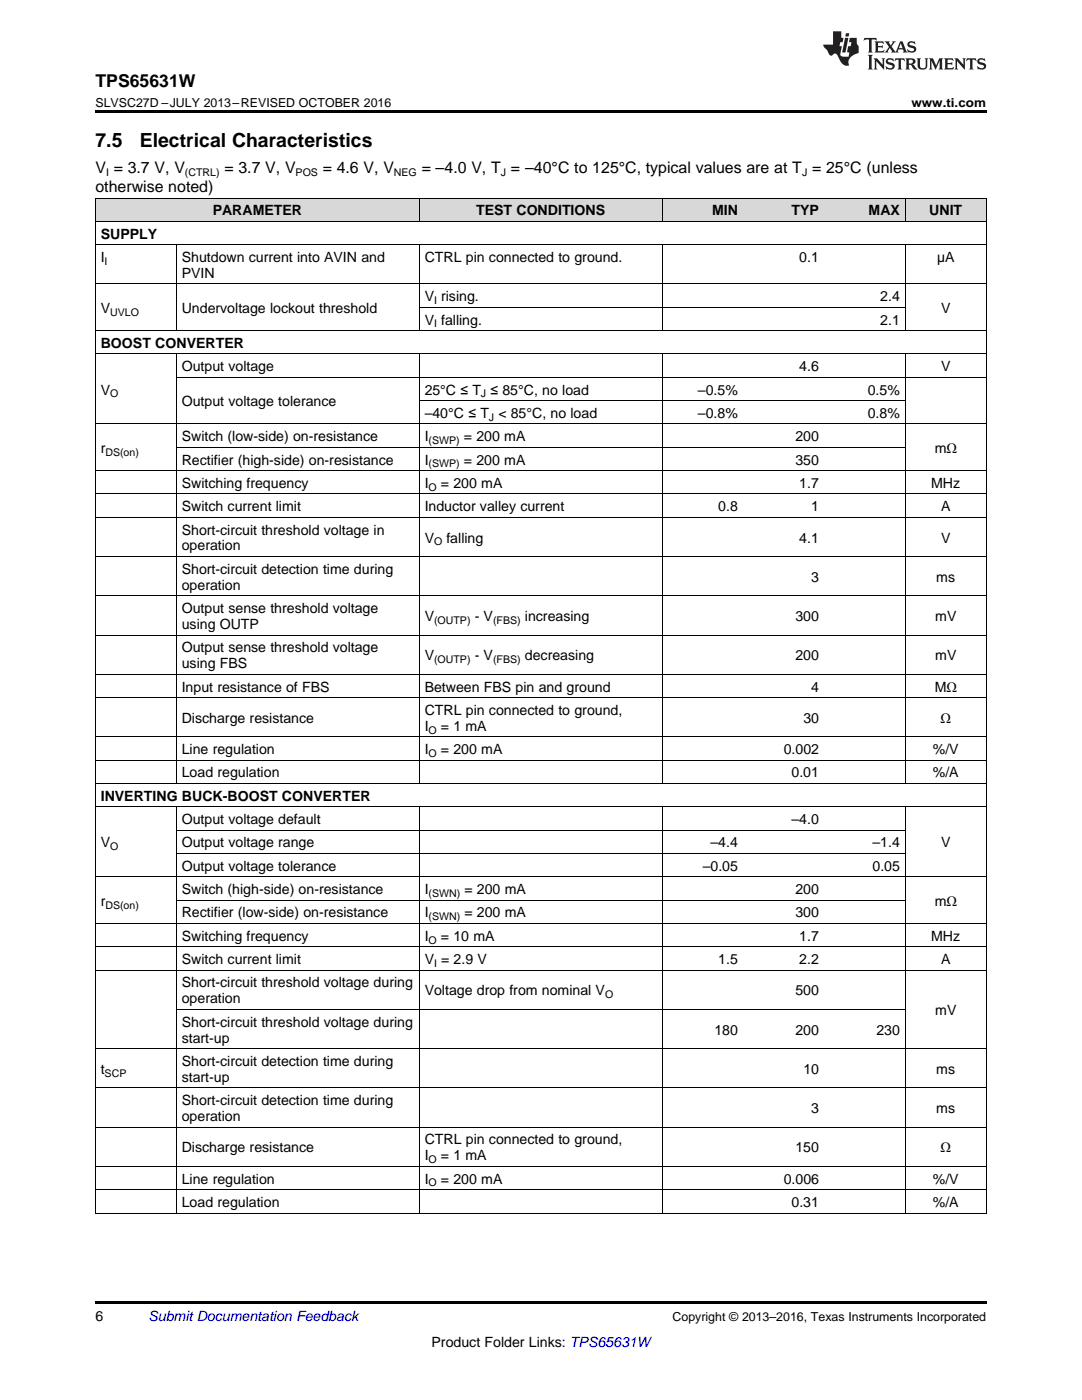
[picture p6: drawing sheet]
<svg xmlns="http://www.w3.org/2000/svg" width="216mm" height="279mm" viewBox="0 0 216 279" stroke-linecap="round" stroke-linejoin="round" font-family="sans-serif">
<defs><g id="words">
<g font-size="3.9">
<text x="19" y="29.3">7.5</text>
<text x="27.9" y="29.3">Electrical Characteristics</text>
</g>
<text font-size="3.5" x="19" y="17.3">TPS65631W</text>
<g font-size="3.2">
<text x="19" y="34.4">V = 3.7 V, V</text>
<text x="44.8" y="34.4">= 3.7 V, V</text>
<text x="64.4" y="34.4">= 4.6 V, V</text>
<text x="84.1" y="34.4">= –4.0 V, T = –40°C to 125°C, typical values are at T = 25°C (unless</text>
<text x="19" y="38.3">otherwise noted)</text>
</g>
<g font-size="2.8">
<text x="20.1" y="47.6">SUPPLY</text>
<text x="42.4" y="43">PARAMETER</text>
<text x="95" y="43">TEST CONDITIONS</text>
<text x="142.1" y="43">MIN</text>
<text x="157.9" y="43">TYP</text>
<text x="173.3" y="43">MAX</text>
<text x="185.4" y="43">UNIT</text>
<text x="20.1" y="52.3">I</text>
<text x="36.3" y="52.3">Shutdown current into AVIN and</text>
<text x="84.7" y="52.3">CTRL pin connected to ground.</text>
<text x="159.5" y="52.3">0.1</text>
<text x="187" y="52.3">µA</text>
<text x="36.3" y="55.5">PVIN</text>
<text x="20.1" y="62.4">V</text>
<text x="36.3" y="62.4">Undervoltage lockout threshold</text>
<text x="84.7" y="60.1">V rising.</text>
<text x="84.7" y="64.8">V falling.</text>
<text x="175.6" y="60.1">2.4</text>
<text x="175.6" y="64.8">2.1</text>
<text x="187.8" y="62.4">V</text>
<text x="20.1" y="69.4">BOOST CONVERTER</text>
<text x="36.3" y="74.1">Output voltage</text>
<text x="159.5" y="74.1">4.6</text>
<text x="187.8" y="74.1">V</text>
<text x="20.1" y="78.7">V</text>
<text x="36.3" y="81.1">Output voltage tolerance</text>
<text x="84.7" y="78.7">25°C ≤ T ≤ 85°C, no load</text>
<text x="84.7" y="83.4">–40°C ≤ T &lt; 85°C, no load</text>
<text x="139.3" y="78.7">–0.5%</text>
<text x="139.3" y="83.4">–0.8%</text>
<text x="173.1" y="78.7">0.5%</text>
<text x="173.1" y="83.4">0.8%</text>
<text x="36.3" y="88.1">Switch (low-side) on-resistance</text>
<text x="84.7" y="88.1">I</text>
<text x="92.6" y="88.1">= 200 mA</text>
<text x="158.7" y="88.1">200</text>
<text x="20.1" y="90.4">r</text>
<text x="36.3" y="92.7">Rectifier (high-side) on-resistance</text>
<text x="84.7" y="92.7">I</text>
<text x="92.6" y="92.7">= 200 mA</text>
<text x="158.7" y="92.7">350</text>
<text x="186.5" y="90.4">mΩ</text>
<text x="36.3" y="97.4">Switching frequency</text>
<text x="84.7" y="97.4">I</text>
<text x="88" y="97.4">= 200 mA</text>
<text x="159.5" y="97.4">1.7</text>
<text x="185.8" y="97.4">MHz</text>
<text x="36.3" y="102">Switch current limit</text>
<text x="36.3" y="106.7">Short-circuit threshold voltage in</text>
<text x="84.7" y="102">Inductor valley current</text>
<text x="143.3" y="102">0.8</text>
<text x="161.9" y="102">1</text>
<text x="187.8" y="102">A</text>
<text x="36.3" y="109.9">operation</text>
<text x="84.7" y="108.3">V</text>
<text x="89.1" y="108.3">falling</text>
<text x="159.5" y="108.3">4.1</text>
<text x="187.8" y="108.3">V</text>
<text x="36.3" y="114.5">Short-circuit detection time during</text>
<text x="36.3" y="117.7">operation</text>
<text x="161.9" y="116.1">3</text>
<text x="186.8" y="116.1">ms</text>
<text x="36.3" y="122.3">Output sense threshold voltage</text>
<text x="36.3" y="125.5">using OUTP</text>
<text x="84.7" y="123.9">V</text>
<text x="94.7" y="123.9">- V</text>
<text x="104.7" y="123.9">increasing</text>
<text x="158.7" y="123.9">300</text>
<text x="186.6" y="123.9">mV</text>
<text x="36.3" y="130.2">Output sense threshold voltage</text>
<text x="84.7" y="131.8">V</text>
<text x="94.7" y="131.8">- V</text>
<text x="104.7" y="131.8">decreasing</text>
<text x="158.7" y="131.8">200</text>
<text x="186.6" y="131.8">mV</text>
<text x="36.3" y="133.3">using FBS</text>
<text x="36.3" y="138">Input resistance of FBS</text>
<text x="84.7" y="138">Between FBS pin and ground</text>
<text x="84.7" y="142.7">CTRL pin connected to ground,</text>
<text x="161.9" y="138">4</text>
<text x="186.5" y="138">MΩ</text>
<text x="36.3" y="144.3">Discharge resistance</text>
<text x="84.7" y="145.8">I</text>
<text x="88" y="145.8">= 1 mA</text>
<text x="160.3" y="144.3">30</text>
<text x="187.7" y="144.3">Ω</text>
<text x="36.3" y="150.5">Line regulation</text>
<text x="36.3" y="155.2">Load regulation</text>
<text x="84.7" y="150.5">I</text>
<text x="88" y="150.5">= 200 mA</text>
<text x="156.4" y="150.5">0.002</text>
<text x="157.9" y="155.2">0.01</text>
<text x="186.1" y="150.5">%/V</text>
<text x="186.1" y="155.2">%/A</text>
<text x="20.1" y="159.8">INVERTING BUCK-BOOST CONVERTER</text>
<text x="36.3" y="164.5">Output voltage default</text>
<text x="157.9" y="164.5">–4.0</text>
<text x="20.1" y="169.1">V</text>
<text x="36.3" y="169.1">Output voltage range</text>
<text x="36.3" y="173.8">Output voltage tolerance</text>
<text x="140.2" y="173.8">–0.05</text>
<text x="141.8" y="169.1">–4.4</text>
<text x="174.1" y="169.1">–1.4</text>
<text x="174.1" y="173.8">0.05</text>
<text x="187.8" y="169.1">V</text>
<text x="36.3" y="178.4">Switch (high-side) on-resistance</text>
<text x="84.7" y="178.4">I</text>
<text x="92.7" y="178.4">= 200 mA</text>
<text x="158.7" y="178.4">200</text>
<text x="20.1" y="180.8">r</text>
<text x="36.3" y="183.1">Rectifier (low-side) on-resistance</text>
<text x="84.7" y="183.1">I</text>
<text x="92.7" y="183.1">= 200 mA</text>
<text x="158.7" y="183.1">300</text>
<text x="186.5" y="180.8">mΩ</text>
<text x="36.3" y="187.7">Switching frequency</text>
<text x="84.7" y="187.7">I</text>
<text x="88" y="187.7">= 10 mA</text>
<text x="159.5" y="187.7">1.7</text>
<text x="185.8" y="187.7">MHz</text>
<text x="36.3" y="192.4">Switch current limit</text>
<text x="36.3" y="197.1">Short-circuit threshold voltage during</text>
<text x="84.7" y="192.4">V = 2.9 V</text>
<text x="143.3" y="192.4">1.5</text>
<text x="159.5" y="192.4">2.2</text>
<text x="187.8" y="192.4">A</text>
<text x="36.3" y="200.2">operation</text>
<text x="84.7" y="198.6">Voltage drop from nominal V</text>
<text x="158.7" y="198.6">500</text>
<text x="186.6" y="202.6">mV</text>
<text x="36.3" y="204.9">Short-circuit threshold voltage during</text>
<text x="36.3" y="208.1">start-up</text>
<text x="142.6" y="206.5">180</text>
<text x="158.7" y="206.5">200</text>
<text x="174.9" y="206.5">230</text>
<text x="20.1" y="214.3">t</text>
<text x="36.3" y="212.7">Short-circuit detection time during</text>
<text x="36.3" y="215.9">start-up</text>
<text x="160.3" y="214.3">10</text>
<text x="186.8" y="214.3">ms</text>
<text x="36.3" y="220.6">Short-circuit detection time during</text>
<text x="36.3" y="223.7">operation</text>
<text x="161.9" y="222.1">3</text>
<text x="186.8" y="222.1">ms</text>
<text x="36.3" y="230">Discharge resistance</text>
<text x="84.7" y="228.4">CTRL pin connected to ground,</text>
<text x="84.7" y="231.6">I</text>
<text x="88" y="231.6">= 1 mA</text>
<text x="158.7" y="230">150</text>
<text x="187.7" y="230">Ω</text>
<text x="36.3" y="236.2">Line regulation</text>
<text x="84.7" y="236.2">I</text>
<text x="88" y="236.2">= 200 mA</text>
<text x="156.4" y="236.2">0.006</text>
<text x="186.1" y="236.2">%/V</text>
<text x="36.3" y="240.9">Load regulation</text>
<text x="157.9" y="240.9">0.31</text>
<text x="186.1" y="240.9">%/A</text>
<text x="19" y="263.6">6</text>
<text x="86.1" y="268.9">Product Folder Links: TPS65631W</text>
</g>
<text font-size="2.8" fill="#0000c8" x="29.6" y="263.6">Submit Documentation Feedback</text>
<g font-size="2.5">
<text x="19" y="21.4">SLVSC27D –JULY 2013–REVISED OCTOBER 2016</text>
<text x="181.9" y="21.4">www.ti.com</text>
<text x="134.2" y="263.6">Copyright © 2013–2016, Texas Instruments Incorporated</text>
</g>
<g font-size="2.1">
<text x="21.2" y="35.1">I</text>
<text x="36.9" y="35.1">(CTRL)</text>
<text x="59" y="35.1">POS</text>
<text x="78.6" y="35.1">NEG</text>
<text x="99.9" y="35.1">J</text>
<text x="160" y="35.1">J</text>
<text x="20.9" y="52.8">I</text>
<text x="22" y="63">UVLO</text>
<text x="86.6" y="60.7">I</text>
<text x="86.6" y="65.3">I</text>
<text x="22" y="79.3">O</text>
<text x="96" y="79.3">J</text>
<text x="97.5" y="84">J</text>
<text x="85.5" y="88.6">(SWP)</text>
<text x="21" y="90.9">DS(on)</text>
<text x="85.5" y="93.3">(SWP)</text>
<text x="85.5" y="97.9">O</text>
<text x="86.6" y="108.8">O</text>
<text x="86.6" y="124.5">(OUTP)</text>
<text x="98.4" y="124.5">(FBS)</text>
<text x="86.6" y="132.3">(OUTP)</text>
<text x="98.4" y="132.3">(FBS)</text>
<text x="85.5" y="146.4">O</text>
<text x="85.5" y="151.1">O</text>
<text x="22" y="169.7">O</text>
<text x="85.5" y="179">(SWN)</text>
<text x="21" y="181.3">DS(on)</text>
<text x="85.5" y="183.7">(SWN)</text>
<text x="85.5" y="188.3">O</text>
<text x="86.6" y="193">I</text>
<text x="120.7" y="199.2">O</text>
<text x="20.9" y="214.9">SCP</text>
<text x="85.5" y="232.1">O</text>
<text x="85.5" y="236.8">O</text>
</g>
</g></defs>
<g fill="#d8d8d8">
<path d="M19 39.6h16.2v4.6h-16.2z"/>
<path d="M35.2 39.6h48.5v4.6h-48.5z"/>
<path d="M83.7 39.6h48.5v4.6h-48.5z"/>
<path d="M132.2 39.6h16.1v4.6h-16.1z"/>
<path d="M148.3 39.6h16.2v4.6h-16.2z"/>
<path d="M164.5 39.6h16.2v4.6h-16.2z"/>
<path d="M180.7 39.6h16.1v4.6h-16.1z"/>
</g>
<path d="M19 22h177.8v.5h-177.8zM19 259.7h177.8v.5h-177.8z" fill="#000"/>
<g fill="none" stroke="#000" stroke-width=".2">
<path d="M19 39.5h177.8M19.1 39.5v202.6M83.6 39.5v4.7M132.1 39.5v4.7M180.6 39.5v4.7M196.8 39.5v202.6M19 56.7h177.8M19 48.8h177.8M19 44.2h177.8M35.2 48.9v17.1M83.6 48.9v17.1M132.1 48.9v17.1"/>
<path d="M180.6 48.9v17.1M19 70.6h177.8M19 66h177.8M35.2 70.7v85.7M35.2 75.3h161.6M83.6 70.7v85.7M83.7 80h97M83.7 61.3h97M132.1 70.7v85.7M180.6 70.7v85.7M19 98.6h177.8M19 93.9h177.8"/>
<path d="M19 84.6h177.8M35.2 89.3h145.5M19 118.9h177.8M19 111.1h177.8M19 103.2h177.8M19 139.2h177.8M19 134.6h177.8M19 126.7h177.8M19 156.4h177.8M19 151.7h177.8M19 147.1h177.8M19 175h177.8"/>
<path d="M19 161h177.8M35.2 161v81.1M35.2 179.7h145.5M35.2 170.3h145.5M35.2 165.7h145.5M83.6 161v81.1M132.1 161v81.1M180.6 161v81.1M19 193.6h177.8M19 189h177.8M19 184.3h177.8M19 217.1h177.8"/>
<path d="M19 209.3h177.8M35.2 201.5h145.5M19 237.4h177.8M19 232.8h177.8M19 224.9h177.8M19 242.1h177.8"/>
</g>
<g fill="#231f20">
<path d="M172.5 7.6l-.1 .5 .4-.2h.6v.1v2.1l-.2 .4h.9l-.2-.4v-2.1l.1-.1h.5l.5 .2-.2-.5zM174.5 8.3l.2 .3v1.5l-.2 .4h1.8l.2-.6a1.04 1.04 0 0 1-1.3 .2v-.7h.6l.3 .2v-.6l-.3 .2h-.6v-.6l.8-.1 .4 .3-.2-.5zM176.5 8.3l.9 1.1-.9 1.1h.8l-.2-.2 .4-.7 .5 .7-.2 .2h1.5l-.2-.2 .2-.4h.9l.1 .4-.2 .2h1l-.3-.3-.7-1.9h-.5l-.9 2-.8-1 .9-1h-.8l.1 .3-.4 .5-.3-.6 .1-.2zM179.7 8.6l.4 1h-.7zM181.3 8.4a.63 .63 0 0 0-.2 .7 .63 .63 0 0 0 .6 .4l.6 .2 .1 .2a.75 .75 0 0 1-.7 .4 .75 .75 0 0 1-.6-.5l.1 .7 .1-.1a1.11 1.11 0 0 0 1.5-.6 1.13 1.13 0 0 0-1.2-.8l-.1-.4a1.04 1.04 0 0 1 1.2 .2l-.2-.5-.2 .1-.4-.2zM173.2 10.9l.2 .4v2.2l-.2 .4h1l-.3-.4v-2.2l.3-.4zM174.3 11.6l.3 .4v1.5l-.3 .4h.8l-.2-.4v-1.3l1.5 1.7v-1.9l.2-.4h-.7l.2 .4v.9l-1.1-1.3zM177 11.8a.62 .62 0 0 0-.2 .7 .62 .62 0 0 0 .6 .4l.6 .1 .1 .3a.76 .76 0 0 1-.7 .3 .76 .76 0 0 1-.7-.4l.2 .7 .1-.1a1.11 1.11 0 0 0 1.5-.6 1.13 1.13 0 0 0-1.2-.8l-.1-.4a1.04 1.04 0 0 1 1.2 .2l-.2-.6-.2 .1-.5-.1zM178.7 11.6l-.2 .6a.61 .61 0 0 1 .8-.3v1.6l-.2 .4h.9l-.2-.4v-1.6a.63 .63 0 0 1 .7 .3l-.1-.6zM180.6 11.6l.3 .4v1.5l-.3 .4h1l-.2-.2-.1-.8 .6 .2a.76 .76 0 0 0 1.2 .7l-1-1a.58 .58 0 0 0 .6-.5 .58 .58 0 0 0-.5-.6zM181.4 11.9h.1a.45 .45 0 0 1 .5 .1 .45 .45 0 0 1 .1 .5l-.8 .2zM182.9 11.6l.2 .2a2.17 2.17 0 0 0 .3 1.9 .99 .99 0 0 0 1.6-.6v-1.1l.2-.4h-.7l.2 .2a1.92 1.92 0 0 1-.2 1.8 .6 .6 0 0 1-.9-.5v-1.1l.2-.4zM185.4 11.6l.2 .4v1.5l-.2 .4h.7l-.2-.4v-1.4l.8 1.8 .8-1.8v1.4l-.2 .4h.9l-.2-.4v-1.5l.2-.4h-.8l-.6 1.5-.6-1.5zM188.4 11.6l.2 .4v1.5l-.2 .4h1.8l.1-.6a1.04 1.04 0 0 1-1.2 .1v-.6h.5l.4 .2v-.6l-.4 .2h-.5v-.7h.8l.3 .3-.1-.6zM190.5 11.6l.2 .4v1.5l-.2 .4h.7l-.2-.4v-1.3l1.5 1.7v-1.9l.2-.4h-.7l.2 .4v.9l-1.1-1.3zM192.9 11.6l-.1 .6a.61 .61 0 0 1 .7-.3l.1 1.6-.3 .4h1l-.3-.4 .1-1.6a.63 .63 0 0 1 .7 .3l-.1-.6zM195.2 11.8a.62 .62 0 0 0-.2 .7 .62 .62 0 0 0 .6 .4l.6 .1 .1 .3a.76 .76 0 0 1-.7 .3 .76 .76 0 0 1-.6-.4l.1 .7 .1-.1a1.11 1.11 0 0 0 1.6-.6 1.13 1.13 0 0 0-1.3-.8l-.1-.4a1.04 1.04 0 0 1 1.2 .2l-.1-.6-.2 .1-.5-.1z"/>
<path d="M166.2 6.3v2.6h-1.9v.4l.8 .9a.91 .91 0 0 0 1 .8 .56 .56 0 0 1 .5-.3 .56 .56 0 0 1 .5 .3l.4 .8a1.53 1.53 0 0 0 1.9 1.2 1.54 1.54 0 0 1 1-2.1l.9-.3v-1.4a1.52 1.52 0 0 1-.4-1.6h-1.3l-.2 .8h.5l-.2 .8h-.5l-.1 1v.2l.4 .1-.2 .8a1.93 1.93 0 0 1-1.6-.3l.3-1.8h-.5l.2-.8h.4l.2-.8h-.4v-1.3zM168.6 7.6l-.6 2.9h.7l.6-2.9zM168.8 6.6l-.1 .7h.6l.2-.7z"/>
</g>
<use href="#words"/>
</svg>
